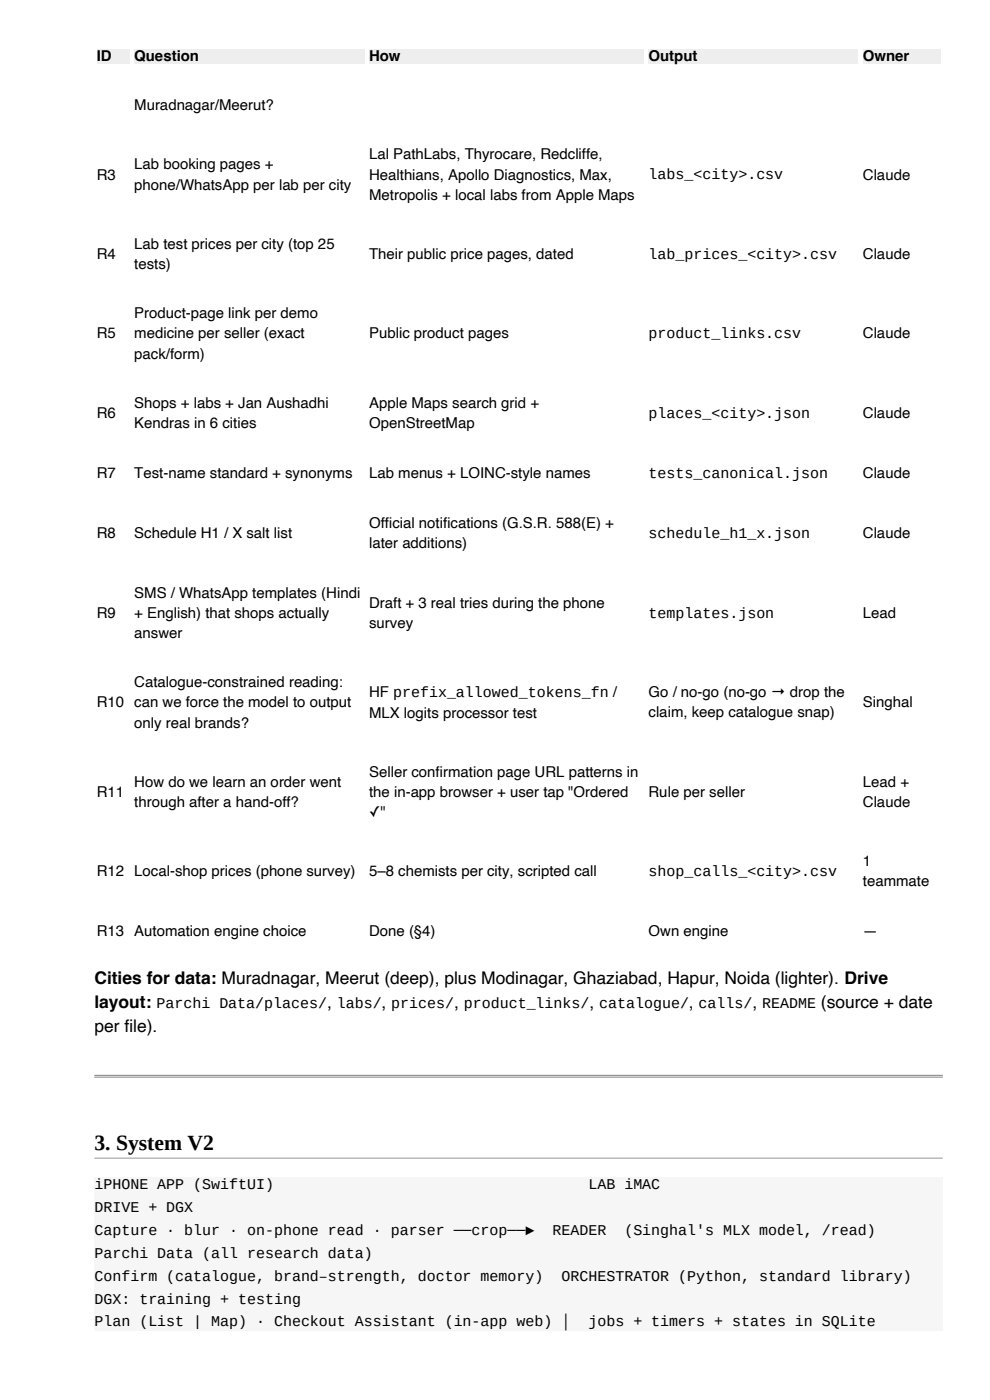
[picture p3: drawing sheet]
<svg xmlns="http://www.w3.org/2000/svg" width="210mm" height="297mm" viewBox="0 0 210 297" stroke-linecap="round" stroke-linejoin="round" font-family="sans-serif">
<defs><g id="words">
<text font-size="4.6" x="20" y="244">3. System V2</text>
<g font-size="3.7">
<text x="20" y="208.8">Cities for data: Muradnagar, Meerut (deep), plus Modinagar, Ghaziabad, Hapur, Noida (lighter). Drive</text>
<text x="20" y="213.8">layout:</text>
<text x="69.4" y="213.8">,</text>
<text x="81" y="213.8">,</text>
<text x="96.3" y="213.8">,</text>
<text x="125.1" y="213.8">,</text>
<text x="146.2" y="213.8">,</text>
<text x="159.6" y="213.8">,</text>
<text x="174.1" y="213.8">(source + date</text>
<text x="20" y="218.9">per f</text>
<text x="26.4" y="218.9">ile).</text>
</g>
<g font-size="3.2">
<text x="20.5" y="12.9">ID</text>
<text x="28.5" y="12.9">Question</text>
<text x="78.3" y="12.9">How</text>
<text x="137.6" y="12.9">Output</text>
<text x="183.1" y="12.9">Owner</text>
<text x="28.5" y="23.4">Muradnagar/Meerut?</text>
<text x="28.5" y="35.9">Lab booking pages +</text>
<text x="78.3" y="33.8">Lal PathLabs, Thyrocare, Redcliffe,</text>
<text x="20.5" y="38.1">R3</text>
<text x="28.5" y="40.2">phone/WhatsApp per lab per city</text>
<text x="78.3" y="38.1">Healthians, Apollo Diagnostics, Max,</text>
<text x="137.6" y="38.1">labs_&lt;city&gt;.csv</text>
<text x="183.1" y="38.1">Claude</text>
<text x="78.3" y="42.4">Metropolis + local labs from Apple Maps</text>
<text x="28.5" y="52.8">Lab test prices per city (top 25</text>
<text x="20.5" y="54.9">R4</text>
<text x="28.5" y="57.1">tests)</text>
<text x="78.3" y="54.9">Their public price pages, dated</text>
<text x="137.6" y="54.9">lab_prices_&lt;city&gt;.csv</text>
<text x="183.1" y="54.9">Claude</text>
<text x="20.5" y="71.8">R5</text>
<text x="28.5" y="67.5">Product-page link per demo</text>
<text x="28.5" y="71.8">medicine per seller (exact</text>
<text x="78.3" y="71.8">Public product pages</text>
<text x="137.6" y="71.8">product_links.csv</text>
<text x="183.1" y="71.8">Claude</text>
<text x="28.5" y="76.1">pack/form)</text>
<text x="20.5" y="88.6">R6</text>
<text x="28.5" y="86.5">Shops + labs + Jan Aushadhi</text>
<text x="78.3" y="86.5">Apple Maps search grid +</text>
<text x="137.6" y="88.6">places_&lt;city&gt;.json</text>
<text x="183.1" y="88.6">Claude</text>
<text x="28.5" y="90.8">Kendras in 6 cities</text>
<text x="78.3" y="90.8">OpenStreetMap</text>
<text x="20.5" y="101.4">R7</text>
<text x="28.5" y="101.4">Test-name standard + synonyms</text>
<text x="78.3" y="101.4">Lab menus + LOINC-style names</text>
<text x="137.6" y="101.4">tests_canonical.json</text>
<text x="183.1" y="101.4">Claude</text>
<text x="78.3" y="112.1">Off</text>
<text x="81.6" y="112.1">icial notif</text>
<text x="94" y="112.1">ications (G.S.R. 588(E) +</text>
<text x="20.5" y="114.2">R8</text>
<text x="28.5" y="114.2">Schedule H1 / X salt list</text>
<text x="78.3" y="116.3">later additions)</text>
<text x="137.6" y="114.2">schedule_h1_x.json</text>
<text x="183.1" y="114.2">Claude</text>
<text x="20.5" y="131.1">R9</text>
<text x="28.5" y="126.8">SMS / WhatsApp templates (Hindi</text>
<text x="28.5" y="131.1">+ English) that shops actually</text>
<text x="78.3" y="128.9">Draft + 3 real tries during the phone</text>
<text x="137.6" y="131">templates.json</text>
<text x="183.1" y="131.1">Lead</text>
<text x="28.5" y="135.3">answer</text>
<text x="78.3" y="133.2">survey</text>
<text x="28.5" y="145.8">Catalogue-constrained reading:</text>
<text x="78.3" y="147.9">HF prefix_allowed_tokens_fn /</text>
<text x="137.6" y="147.9">Go / no-go (no-go → drop the</text>
<text x="20.5" y="150.1">R10 can we force the model to output</text>
<text x="28.5" y="154.3">only real brands?</text>
<text x="78.3" y="152.4">MLX logits processor test</text>
<text x="137.6" y="152.2">claim, keep catalogue snap)</text>
<text x="183.1" y="150.1">Singhal</text>
<text x="28.5" y="166.9">How do we learn an order went</text>
<text x="78.3" y="164.8">Seller conf</text>
<text x="92.4" y="164.8">irmation page URL patterns in</text>
<text x="183.1" y="166.9">Lead +</text>
<text x="20.5" y="169.1">R11</text>
<text x="28.5" y="171.2">through after a hand-off?</text>
<text x="78.3" y="169.1">the in-app browser + user tap &quot;Ordered</text>
<text x="78.3" y="173.3">✓&quot;</text>
<text x="137.6" y="169.1">Rule per seller</text>
<text x="183.1" y="171.2">Claude</text>
<text x="20.5" y="185.9">R12 Local-shop prices (phone survey)</text>
<text x="78.3" y="185.9">5–8 chemists per city, scripted call</text>
<text x="137.6" y="185.9">shop_calls_&lt;city&gt;.csv</text>
<text x="183.1" y="183.8">1</text>
<text x="183.1" y="188">teammate</text>
<text x="20.5" y="198.5">R13 Automation engine choice</text>
<text x="78.3" y="198.5">Done (§4)</text>
<text x="137.6" y="198.5">Own engine</text>
<text x="183.1" y="198.5">—</text>
<text x="33.2" y="213.8">Parchi Data/places/ labs/ prices/ product_links/ catalogue/ calls/ README</text>
<text x="20" y="252.3">iPHONE APP (SwiftUI)</text>
<text x="20" y="257.1">DRIVE + DGX</text>
<text x="124.8" y="252.3">LAB iMAC</text>
<text x="20" y="262">Capture · blur · on-phone read · parser ──crop──►</text>
<text x="117.2" y="262">READER</text>
<text x="132.4" y="262">(Singhal's MLX model, /read)</text>
<text x="20" y="266.8">Parchi Data (all research data)</text>
<text x="20" y="271.7">Confirm (catalogue, brand–strength, doctor memory)</text>
<text x="119.1" y="271.7">ORCHESTRATOR (Python, standard library)</text>
<text x="20" y="276.5">DGX: training + testing</text>
<text x="20" y="281.4">Plan (List | Map) · Checkout Assistant (in-app web) │</text>
<text x="124.8" y="281.4">jobs + timers + states in SQLite</text>
</g>
</g></defs>
<g fill="#eee">
<path d="M20.5 10.5h7v3.2h-7z" fill-rule="evenodd"/>
<path d="M28.5 10.5h48.8v3.2h-48.8z" fill-rule="evenodd"/>
<path d="M78.3 10.5h58.2v3.2h-58.2z" fill-rule="evenodd"/>
<path d="M137.5 10.5h44.5v3.2h-44.5z" fill-rule="evenodd"/>
<path d="M183 10.5h16.5v3.2h-16.5z" fill-rule="evenodd"/>
</g>
<g fill="#f6f6f6">
<path d="M20 249.7h180v8.4h-180z" fill-rule="evenodd"/>
<path d="M20 258.1h180v9.7h-180z" fill-rule="evenodd"/>
<path d="M20 267.8h180v9.7h-180z" fill-rule="evenodd"/>
<path d="M20 277.5h180v4.8h-180z" fill-rule="evenodd"/>
</g>
<path d="M20 228.5h180M20 228.1h180" fill="none" stroke="#808080" stroke-width=".21"/>
<path d="M20 245.7h180" fill="none" stroke="#999" stroke-width=".21"/>
<use href="#words"/>
</svg>
